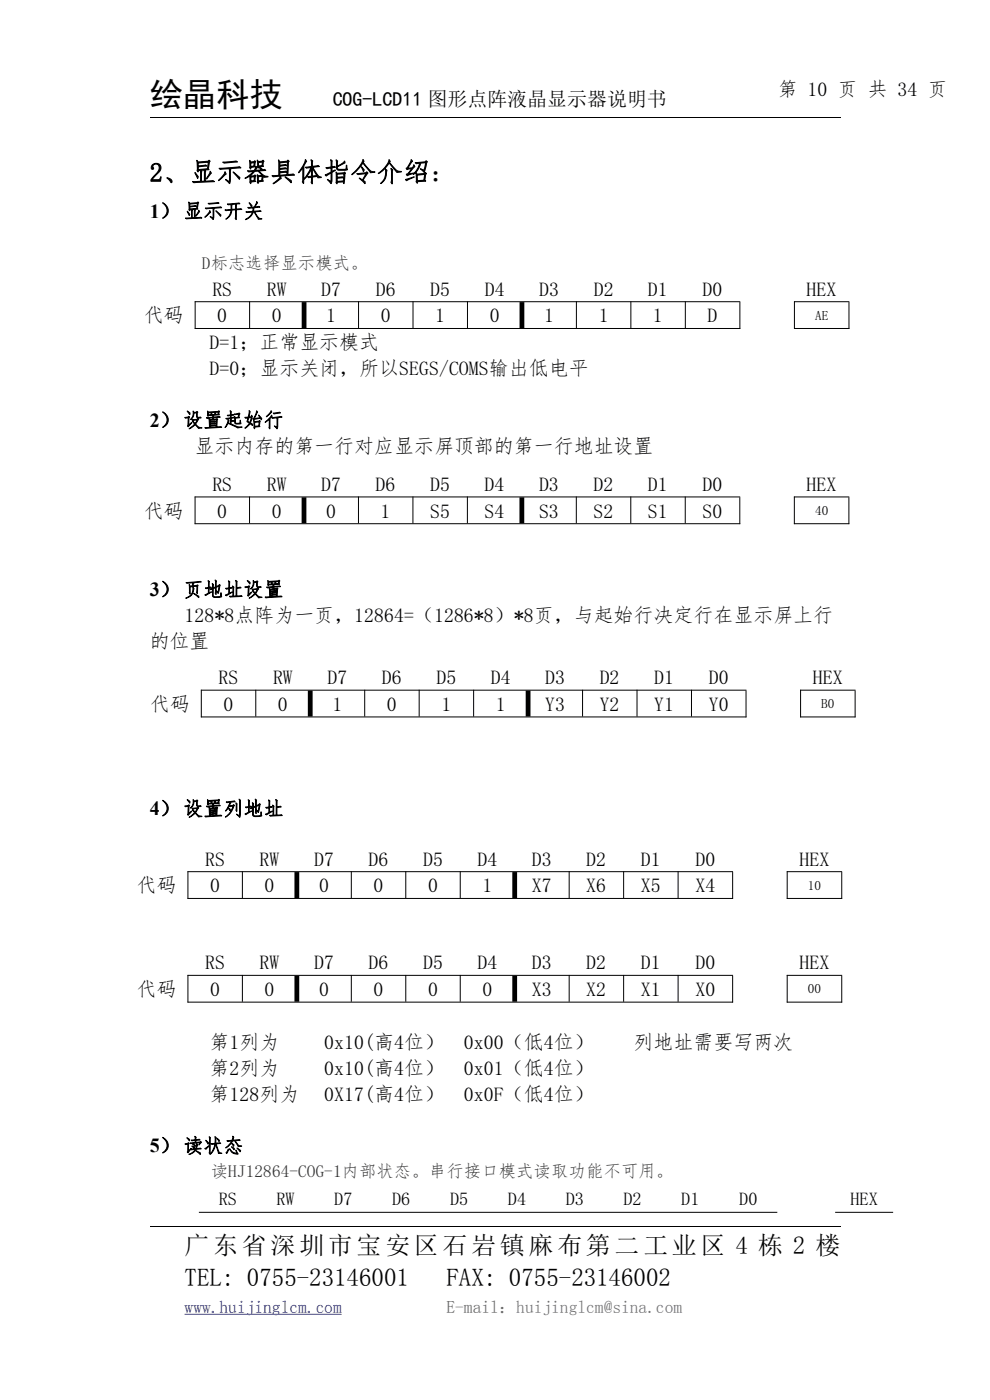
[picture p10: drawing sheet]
<svg xmlns="http://www.w3.org/2000/svg" width="210mm" height="297mm" viewBox="0 0 210 297" stroke-linecap="round" stroke-linejoin="round" font-family="sans-serif">
<defs><g id="words">
<text font-size="7.1" x="31.7" y="22.5">绘晶科技</text>
<text font-size="5.6" x="31.7" y="38.5">2、显示器具体指令介绍：</text>
<g font-size="5.3">
<text x="39.2" y="266">广东省深圳市宝安区石岩镇麻布第二工业区 4 栋 2 楼</text>
<text x="39.2" y="272.9">TEL: 0755-23146001</text>
<text x="94.7" y="272.9">FAX: 0755-23146002</text>
</g>
<g font-size="4.2">
<text x="70.6" y="22.5">COG-LCD11 图形点阵液晶显示器说明书</text>
<text x="165" y="20.3">第 10 页 共 34 页</text>
<text x="31.7" y="46.2">1） 显示开关</text>
<text x="45" y="62.7">RS</text>
<text x="56.6" y="62.7">RW</text>
<text x="68.2" y="62.7">D7</text>
<text x="79.7" y="62.7">D6</text>
<text x="91.3" y="62.7">D5</text>
<text x="102.8" y="62.7">D4</text>
<text x="114.4" y="62.7">D3</text>
<text x="125.9" y="62.7">D2</text>
<text x="137.5" y="62.7">D1</text>
<text x="149.1" y="62.7">D0</text>
<text x="171.1" y="62.7">HEX</text>
<text x="30.5" y="68.4">代码</text>
<text x="46.1" y="68.4">0</text>
<text x="57.7" y="68.4">0</text>
<text x="69.2" y="68.4">1</text>
<text x="80.8" y="68.4">0</text>
<text x="92.3" y="68.4">1</text>
<text x="103.9" y="68.4">0</text>
<text x="115.4" y="68.4">1</text>
<text x="127" y="68.4">1</text>
<text x="138.5" y="68.4">1</text>
<text x="150.1" y="68.4">D</text>
<text x="44.4" y="74.1">D=1；正常显示模式</text>
<text x="44.4" y="79.6">D=0；显示关闭，所以SEGS/COMS输出低电平</text>
<text x="31.7" y="90.6">2） 设置起始行</text>
<text x="41.3" y="96.1">显示内存的第一行对应显示屏顶部的第一行地址设置</text>
<text x="45" y="104.1">RS</text>
<text x="56.6" y="104.1">RW</text>
<text x="68.2" y="104.1">D7</text>
<text x="79.7" y="104.1">D6</text>
<text x="91.2" y="104.1">D5</text>
<text x="102.8" y="104.1">D4</text>
<text x="114.3" y="104.1">D3</text>
<text x="125.9" y="104.1">D2</text>
<text x="137.5" y="104.1">D1</text>
<text x="149" y="104.1">D0</text>
<text x="171.1" y="104.1">HEX</text>
<text x="30.5" y="109.8">代码</text>
<text x="46.1" y="109.8">0</text>
<text x="57.7" y="109.8">0</text>
<text x="69.2" y="109.8">0</text>
<text x="80.7" y="109.8">1</text>
<text x="91.2" y="109.8">S5</text>
<text x="102.8" y="109.8">S4</text>
<text x="114.3" y="109.8">S3</text>
<text x="125.9" y="109.8">S2</text>
<text x="137.5" y="109.8">S1</text>
<text x="149" y="109.8">S0</text>
<text x="31.7" y="126.5">3） 页地址设置</text>
<text x="31.7" y="137.5">的位置</text>
<text x="39.2" y="132">128*8点阵为一页，12864=（1286*8）*8页，与起始行决定行在显示屏上行</text>
<text x="46.4" y="145.1">RS</text>
<text x="57.9" y="145.1">RW</text>
<text x="69.5" y="145.1">D7</text>
<text x="81" y="145.1">D6</text>
<text x="92.6" y="145.1">D5</text>
<text x="104.1" y="145.1">D4</text>
<text x="115.7" y="145.1">D3</text>
<text x="127.2" y="145.1">D2</text>
<text x="138.8" y="145.1">D1</text>
<text x="150.4" y="145.1">D0</text>
<text x="172.4" y="145.1">HEX</text>
<text x="31.8" y="150.8">代码</text>
<text x="47.4" y="150.8">0</text>
<text x="59" y="150.8">0</text>
<text x="70.5" y="150.8">1</text>
<text x="82.1" y="150.8">0</text>
<text x="93.6" y="150.8">1</text>
<text x="105.2" y="150.8">1</text>
<text x="115.7" y="150.8">Y3</text>
<text x="127.2" y="150.8">Y2</text>
<text x="138.8" y="150.8">Y1</text>
<text x="150.4" y="150.8">Y0</text>
<text x="31.7" y="173">4） 设置列地址</text>
<text x="43.5" y="183.6">RS</text>
<text x="55.1" y="183.6">RW</text>
<text x="66.6" y="183.6">D7</text>
<text x="78.2" y="183.6">D6</text>
<text x="89.7" y="183.6">D5</text>
<text x="101.3" y="183.6">D4</text>
<text x="112.8" y="183.6">D3</text>
<text x="124.4" y="183.6">D2</text>
<text x="135.9" y="183.6">D1</text>
<text x="147.5" y="183.6">D0</text>
<text x="169.6" y="183.6">HEX</text>
<text x="29" y="189.3">代码</text>
<text x="44.6" y="189.3">0</text>
<text x="56.1" y="189.3">0</text>
<text x="67.7" y="189.3">0</text>
<text x="79.2" y="189.3">0</text>
<text x="90.8" y="189.3">0</text>
<text x="102.3" y="189.3">1</text>
<text x="112.8" y="189.3">X7</text>
<text x="124.4" y="189.3">X6</text>
<text x="135.9" y="189.3">X5</text>
<text x="147.5" y="189.3">X4</text>
<text x="43.5" y="205.6">RS</text>
<text x="55.1" y="205.6">RW</text>
<text x="66.6" y="205.6">D7</text>
<text x="78.2" y="205.6">D6</text>
<text x="89.7" y="205.6">D5</text>
<text x="101.3" y="205.6">D4</text>
<text x="112.8" y="205.6">D3</text>
<text x="124.4" y="205.6">D2</text>
<text x="135.9" y="205.6">D1</text>
<text x="147.5" y="205.6">D0</text>
<text x="169.6" y="205.6">HEX</text>
<text x="29" y="211.3">代码</text>
<text x="44.6" y="211.3">0</text>
<text x="56.1" y="211.3">0</text>
<text x="67.7" y="211.3">0</text>
<text x="79.2" y="211.3">0</text>
<text x="90.8" y="211.3">0</text>
<text x="102.3" y="211.3">0</text>
<text x="112.8" y="211.3">X3</text>
<text x="124.4" y="211.3">X2</text>
<text x="135.9" y="211.3">X1</text>
<text x="147.5" y="211.3">X0</text>
<text x="44.4" y="222.5">第1列为</text>
<text x="44.4" y="228">第2列为</text>
<text x="68.8" y="222.5">0x10(高4位）</text>
<text x="68.8" y="228">0x10(高4位）</text>
<text x="98.4" y="222.5">0x00（低4位）</text>
<text x="98.4" y="228">0x01（低4位）</text>
<text x="134.4" y="222.5">列地址需要写两次</text>
<text x="44.4" y="233.5">第128列为</text>
<text x="68.8" y="233.5">0X17(高4位）</text>
<text x="98.4" y="233.5">0x0F（低4位）</text>
<text x="31.7" y="244.5">5） 读状态</text>
</g>
<g font-size="3.9">
<text x="46.4" y="255.6">RS</text>
<text x="58.6" y="255.6">RW</text>
<text x="70.9" y="255.6">D7</text>
<text x="83.2" y="255.6">D6</text>
<text x="95.5" y="255.6">D5</text>
<text x="107.7" y="255.6">D4</text>
<text x="120" y="255.6">D3</text>
<text x="132.2" y="255.6">D2</text>
<text x="144.5" y="255.6">D1</text>
<text x="156.8" y="255.6">D0</text>
<text x="180.4" y="255.6">HEX</text>
</g>
<g font-size="3.7" fill="#333">
<text x="42.8" y="57">D标志选择显示模式。</text>
<text x="44.7" y="249.8">读HJ12864-COG-1内部状态。串行接口模式读取功能不可用。</text>
</g>
<text font-size="3.7" fill="#00f" x="39.2" y="278.4">www.huijinglcm.com</text>
<text font-size="3.7" fill="#666" x="94.7" y="278.4">E-mail：huijinglcm@sina.com</text>
<g font-size="2.8">
<text x="172.9" y="67.8">AE</text>
<text x="172.9" y="109.3">40</text>
<text x="174.2" y="150.3">B0</text>
<text x="171.4" y="188.8">10</text>
<text x="171.4" y="210.8">00</text>
</g>
</g></defs>
<g fill="none" stroke="#000" stroke-width=".21">
<path d="M31.7 24.9h146.6M41.3 64h115.7M41.3 69.7h115.7M41.4 63.9v5.9M53 63.9v5.7M76.1 63.9v5.7M87.6 63.9v5.7M99.2 63.9v5.7M122.3 63.9v5.7M133.8 63.9v5.7M145.4 63.9v5.7M157 64.1v5.7"/>
<path d="M168.4 64h11.8M168.4 69.7h11.8M168.5 63.9v5.9M180.1 64.1v5.7M41.3 105.4h115.7M41.3 111.1h115.7M41.4 105.3v5.9M52.9 105.3v5.7M76 105.3v5.7M87.6 105.3v5.7M99.1 105.3v5.7M122.3 105.3v5.7"/>
<path d="M133.8 105.3v5.7M145.4 105.3v5.7M156.9 105.5v5.7M168.4 105.4h11.8M168.4 111.1h11.8M168.5 105.3v5.9M180.1 105.5v5.7M42.6 146.4h115.7M42.6 152.1h115.7M42.7 146.3v5.9M54.3 146.3v5.7M77.4 146.3v5.7"/>
<path d="M88.9 146.3v5.7M100.5 146.3v5.7M123.6 146.3v5.7M135.1 146.3v5.7M146.7 146.3v5.7M158.3 146.5v5.7M169.7 146.4h11.8M169.7 152.1h11.8M169.8 146.3v5.9M181.4 146.5v5.7M39.8 184.9h115.7M39.8 190.6h115.7"/>
<path d="M39.9 184.8v5.9M51.4 184.8v5.7M74.5 184.8v5.7M86.1 184.8v5.7M97.6 184.8v5.7M120.7 184.8v5.7M132.3 184.8v5.7M143.8 184.8v5.7M155.4 185v5.7M166.9 184.9h11.7M166.9 190.6h11.7M167 184.8v5.9"/>
<path d="M178.6 185v5.7M39.8 206.9h115.7M39.8 212.6h115.7M39.9 206.8v5.9M51.4 206.8v5.7M74.5 206.8v5.7M86.1 206.8v5.7M97.6 206.8v5.7M120.7 206.8v5.7M132.3 206.8v5.7M143.8 206.8v5.7M155.4 207v5.7"/>
<path d="M166.9 206.9h11.7M166.9 212.6h11.7M167 206.8v5.9M178.6 207v5.7M42.2 257.2h122.7M177.2 257.2h12.3M31.7 260.2h146.6"/>
</g>
<path d="M39.2 278.8h33.3" fill="none" stroke="#00f" stroke-width=".21"/>
<path d="M64.5 64.1v5.5M110.7 64.1v5.5M64.5 105.5v5.5M110.7 105.5v5.5M65.8 146.5v5.5M112 146.5v5.5M63 185v5.5M109.2 185v5.5M63 207v5.5M109.2 207v5.5" fill="none" stroke="#000" stroke-width="1" stroke-linecap="butt"/>
<use href="#words"/>
</svg>
